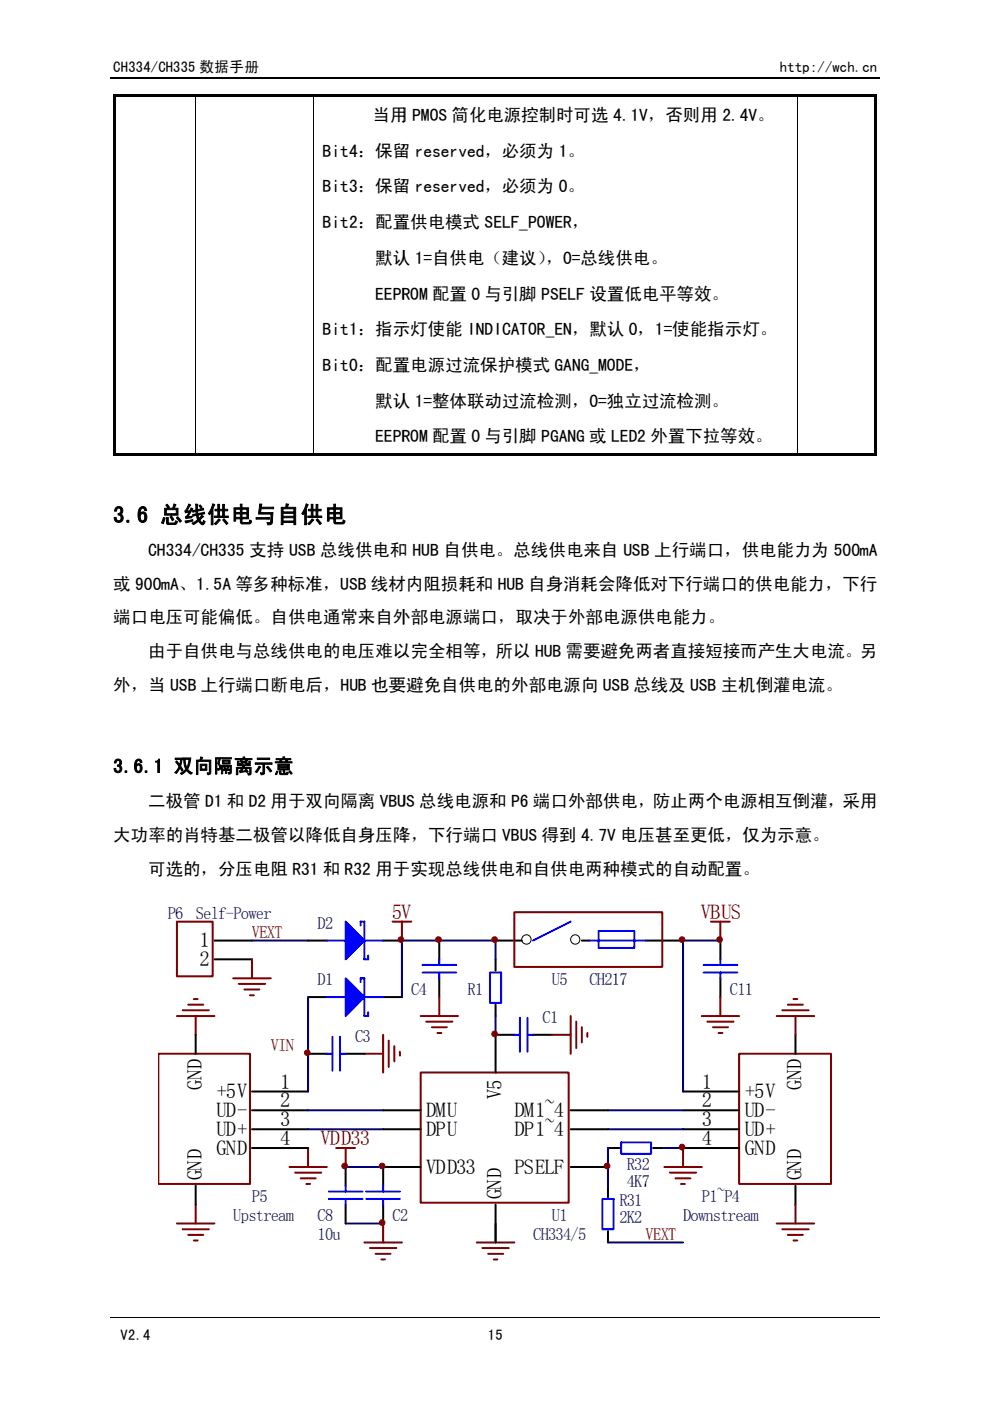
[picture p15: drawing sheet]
<svg xmlns="http://www.w3.org/2000/svg" width="210mm" height="297mm" viewBox="0 0 210 297" stroke-linecap="round" stroke-linejoin="round" font-family="sans-serif">
<defs><g id="words">
<text font-size="5" x="24" y="110.8">3.6 总线供电与自供电</text>
<g font-size="4.4" fill="#800000">
<text x="83.1" y="194.8">5V</text>
<text x="148.6" y="194.8">VBUS</text>
<text x="67.9" y="242.8">VDD33</text>
</g>
<g font-size="4.4">
<text x="42.3" y="200.8">1</text>
<text x="42.3" y="204.8">2</text>
<text x="42.8" y="231" transform="rotate(-90 42.8 231)">GND</text>
<text x="45.9" y="232.8">+5V</text>
<text x="59.4" y="230.8">1</text>
<text x="106.3" y="233" transform="rotate(-90 106.3 233)">V5</text>
<text x="148.8" y="230.8">1</text>
<text x="157.9" y="232.8">+5V</text>
<text x="169.9" y="231" transform="rotate(-90 169.9 231)">GND</text>
<text x="45.9" y="236.8">UD-</text>
<text x="59.4" y="238.8">3</text>
<text x="59.4" y="234.8">2</text>
<text x="90.4" y="236.8">DMU</text>
<text x="109.1" y="236.8">DM1~4</text>
<text x="148.8" y="238.8">3</text>
<text x="148.8" y="234.8">2</text>
<text x="157.9" y="236.8">UD-</text>
<text x="45.9" y="244.8">GND</text>
<text x="45.9" y="240.8">UD+</text>
<text x="59.4" y="242.8">4</text>
<text x="90.4" y="240.8">DPU</text>
<text x="109.1" y="240.8">DP1~4</text>
<text x="148.8" y="242.8">4</text>
<text x="157.9" y="244.8">GND</text>
<text x="157.9" y="240.8">UD+</text>
<text x="42.8" y="250.2" transform="rotate(-90 42.8 250.2)">GND</text>
<text x="90.4" y="248.8">VDD33</text>
<text x="109.1" y="248.8">PSELF</text>
<text x="169.9" y="250.2" transform="rotate(-90 169.9 250.2)">GND</text>
<text x="106.3" y="254.2" transform="rotate(-90 106.3 254.2)">GND</text>
</g>
<text font-size="4.2" x="24" y="163.9">3.6.1 双向隔离示意</text>
<g font-size="3.7">
<text x="79" y="25.7">当用</text>
<text x="79" y="25.7">当用 PMOS 简化电源控制时可选 4.1V，否则用 2.4V。</text>
<text x="68.4" y="33.3">Bit4：保留</text>
<text x="79.6" y="33.3">保留 reserved，必须为 1。</text>
<text x="68.4" y="40.8">Bit3：保留</text>
<text x="79.6" y="40.8">保留 reserved，必须为 0。</text>
<text x="68.4" y="48.4">Bit2：配置供电模式</text>
<text x="79.6" y="48.4">配置供电模式 SELF_POWER，</text>
<text x="79.5" y="56">默认</text>
<text x="79.6" y="56">默认 1=自供电（建议）</text>
<text x="115.7" y="56">，0=总线供电。</text>
<text x="79.5" y="63.5">EEPROM</text>
<text x="79.6" y="63.5">EEPROM 配置 0 与引脚 PSELF 设置低电平等效。</text>
<text x="68.4" y="71.1">Bit1：指示灯使能</text>
<text x="79.6" y="71.1">指示灯使能 INDICATOR_EN，默认 0，1=使能指示灯。</text>
<text x="68.4" y="78.6">Bit0：配置电源过流保护模式 GANG_MODE，</text>
<text x="79.6" y="78.6">配置电源</text>
<text x="79.5" y="86.2">默认</text>
<text x="79.6" y="86.2">默认 1=整体联动过流检测，0=独立过流检测。</text>
<text x="79.5" y="93.8">EEPROM</text>
<text x="79.6" y="93.8">EEPROM 配置 0 与引脚 PGANG 或 LED2 外置下拉等效。</text>
<text x="31.4" y="117.8">CH334/CH335 支持 USB 总线供电和</text>
<text x="82.7" y="117.8">和 HUB 自供电。总线供电来自 USB 上行端口，供电能力为 500mA</text>
<text x="157.3" y="117.8">供电能力</text>
<text x="24" y="125">或 900mA、1.5A 等多种标准，USB 线材内阻损耗和</text>
<text x="78.7" y="125">线材内阻损耗和 HUB 自身消耗会降低对下行端口的供电能力，下行</text>
<text x="112" y="125">自身消耗会降低对下行端口的供电能力</text>
<text x="24" y="132.2">端口电压可能偏低。自供电通常来自外部电源端口，取决于外部电源供电能力。</text>
<text x="57.4" y="132.2">自供电通常来自外部电源端口</text>
<text x="31.4" y="139.4">由于自供电与总线供电的电压难以完全相等</text>
<text x="31.5" y="139.4">由于自供电与总线供电的电压难以完全相等，所以 HUB 需要避免两者直接短接而产生大电流。另</text>
<text x="119.9" y="139.4">需要避免两者直接短接而产生大电流</text>
<text x="24" y="146.6">外，当 USB 上行端口断电后，HUB 也要避免自供电的外部电源向</text>
<text x="78.7" y="146.6">也要避免自供电的外部电源向 USB 总线及 USB 主机倒灌电流。</text>
<text x="152.8" y="146.6">主机倒灌电流</text>
<text x="31.4" y="171.1">二极管 D1 和 D2 用于双向隔离 VBUS</text>
<text x="80.6" y="171.1">VBUS 总线电源和 P6 端口外部供电，防止两个电源相互倒灌，采用</text>
<text x="160.7" y="171.1">相互</text>
<text x="24" y="178.3">大功率的肖特基二极管以降低自身压降</text>
<text x="24" y="178.3">大功率的肖特基二极管以降低自身压降，下行端口 VBUS 得到 4.7V 电压甚至更低，仅为示意。</text>
<text x="164.8" y="178.3">示意</text>
<text x="31.4" y="185.5">可选的，分压电阻 R31 和 R32 用于实现总线供电和自供电两种模式的自动配置</text>
<text x="79.6" y="185.5">用于实现总线供电和自供电两种模式的自动配置。</text>
</g>
<g font-size="3.6" fill="#000080">
<text x="35.6" y="194.9">P6</text>
<text x="41.5" y="194.9">Self-Power</text>
<text x="67.4" y="196.9">D2</text>
<text x="67.4" y="208.9">D1</text>
<text x="117" y="208.9">U5</text>
<text x="125" y="208.9">CH217</text>
<text x="87.2" y="210.9">C4</text>
<text x="99.1" y="210.9">R1</text>
<text x="154.8" y="210.9">C11</text>
<text x="75.3" y="220.9">C3</text>
<text x="115" y="216.9">C1</text>
<text x="132.9" y="248.1">R32</text>
<text x="132.9" y="251.7">4K7</text>
<text x="53.4" y="254.9">P5</text>
<text x="131.3" y="255.7">R31</text>
<text x="148.8" y="254.9">P1~P4</text>
<text x="49.4" y="258.9">Upstream</text>
<text x="67.4" y="258.9">C8</text>
<text x="67.4" y="262.9">10u</text>
<text x="83.2" y="258.9">C2</text>
<text x="113" y="262.9">CH334/5</text>
<text x="117" y="258.9">U1</text>
<text x="131.3" y="259.3">2K2</text>
<text x="144.8" y="258.9">Downstream</text>
</g>
<g font-size="3.6" fill="#800000">
<text x="53.4" y="198.9">VEXT</text>
<text x="57.4" y="222.9">VIN</text>
<text x="136.9" y="262.9">VEXT</text>
</g>
<g font-size="3.2">
<text x="24" y="15.2">CH334/CH335 数据手册</text>
<text x="165.4" y="15.2">http://wch.cn</text>
<text x="25.6" y="284.1">V2.4</text>
<text x="103.5" y="284.1">15</text>
</g>
</g></defs>
<path d="M23.5 16.6h62.1" fill="none" stroke="#000" stroke-width=".25"/>
<path d="M23.5 279.4h62.1" fill="none" stroke="#000" stroke-width=".21"/>
<path d="M33.6 191.4h52.1v75.6h-52.1z" fill-rule="evenodd" fill="#fff"/>
<g fill="none" stroke="#800000" stroke-width=".42">
<path d="M83.2 195.4h2.5M85.2 195.4v4M37.5 215.4h8M38.7 214.2h5.6M39.9 213h3.2M41.1 211.8h.8M41.5 215.4v4M81.2 219.4v8M77.3 223.4h3.9M82.4 220.6v5.6M83.6 221.8v3.2M84.8 223v.8"/>
<path d="M37.5 259.4h8M41.5 255.4v4M61.4 247.4h7.9M62.6 248.6h5.5M63.8 249.8h3.1M64.9 251h.8M65.3 243.4v4M71.3 243.4h4M73.3 243.4v4M38.7 260.6h5.6M39.9 261.8h3.2M41.1 263h.8"/>
</g>
<path d="M73.3 247.4v4M73.3 255.4v4M81.2 247.4v4M81.2 255.4v4" fill="none" stroke="#000" stroke-width=".42"/>
<path d="M69.7 254.2h7.2M69.7 252.6h7.2M73.3 251.4v1.2M73.3 254.2v1.2M77.6 254.2h7.2M77.6 252.6h7.2M81.2 251.4v1.2M81.2 254.2v1.2" fill="none" stroke="#00f" stroke-width=".42"/>
<path d="M33.6 223.4h19.4v27.6h-19.4z" fill-rule="evenodd" fill="#fff" stroke="#800000" stroke-width=".42"/>
<path d="M41.5 219.4v4M53.4 231.4h11.9M53.4 239.4h11.9M53.4 235.4h11.9M41.5 251.4v4M53.4 243.4h11.9" fill="none" stroke="#000" stroke-width=".42"/>
<path d="M37.5 195.4h7.6v11.6h-7.6z" fill-rule="evenodd" fill="#fff" stroke="#800000" stroke-width=".42"/>
<path d="M45.5 199.4h7.9M65.3 199.4h4M81.2 199.4h4M45.5 203.4h7.9M65.3 211.4h4M81.2 211.4h4M65.3 223.4h4M73.3 223.4h4M81.2 235.4h4.5M81.2 239.4h4.5M81.2 247.4h4.5" fill="none" stroke="#000" stroke-width=".42"/>
<path d="M69.3 199.4h4M76.5 196.2v-.8h.8v8h.8v-.8M77.3 199.4h3.9M69.3 211.4h4M70.5 219.8v7.2M72.1 219.8v7.2M76.5 208.2v-.8h.8v8h.8v-.8M77.3 211.4h3.9M69.3 223.4h1.2M72.1 223.4h1.2" fill="none" stroke="#00f" stroke-width=".42"/>
<g fill="#00f" stroke="#00f" stroke-width=".42">
<path d="M73.3 195.4l4 4-4 4z" fill-rule="evenodd"/>
<path d="M73.3 207.4l4 4-4 4z" fill-rule="evenodd"/>
</g>
<path d="M49.4 207.4h8M50.6 208.6h5.6M51.8 209.8h3.2M53 211h.8M53.4 203.4v4M81.2 259.4v4M77.3 263.4h7.9M78.4 264.6h5.6M79.6 265.8h3.2M80.9 267h.7" fill="none" stroke="#800000" stroke-width=".42"/>
<path d="M53.4 199.4h11.9M85.7 199.4h-.5v12M65.3 211.4v20M65.3 235.4h15.9M65.3 239.4h15.9M73.3 247.4h7.9M73.3 259.4h7.9" fill="none" stroke="#000080" stroke-width=".42"/>
<g fill="#800000" stroke="#800000" stroke-width=".21">
<circle cx="85" cy="199.2" r=".6"/>
<circle cx="65.1" cy="223.2" r=".6"/>
<circle cx="81" cy="259.2" r=".6"/>
<circle cx="81" cy="247.2" r=".6"/>
<circle cx="73.1" cy="247.2" r=".61"/>
</g>
<g fill="#000">
<path d="M24 20h.5v.6h-.5zM24 20h.5v.5h-.5zM24.5 20h16.9v.5h-16.9zM41.4 20.5l.2 .1zM41.4 20h.6v.5h-.6zM42 20h24.4v.5h-24.4zM66.4 20.5l.2 .1zM66.4 20h.5v.5h-.5zM66.9 20h18.7v.5h-18.7zM24 20.6h.5v75.6h-.5zM24 96.2h.5v.5h-.5zM24.5 96.2h16.9v.5h-16.9z"/>
<path d="M41.4 96.2h.6v.5h-.6zM42 96.2h24.4v.5h-24.4zM66.4 96.2h.5v.5h-.5zM66.9 96.2h18.7v.5h-18.7z"/>
</g>
<path d="M41.5 20.6v75.6M66.5 20.6v75.6M85.6 279.4h79.3" fill="none" stroke="#000" stroke-width=".21"/>
<path d="M85.6 16.6h79.3" fill="none" stroke="#000" stroke-width=".25"/>
<path d="M85.6 191.4h79.4v75.6h-79.4z" fill-rule="evenodd" fill="#fff"/>
<path d="M152.7 199.4v4M105.1 203.4v2.4M105.1 213v2.4M105.1 219.4h4M113 219.4h4M152.7 207.4v4" fill="none" stroke="#000" stroke-width=".42"/>
<path d="M103.9 206.2h2.4v6.4h-2.4zM109.1 219.4h1.1M110.2 215.8v7.2M111.8 219.4h1.2M111.8 215.8v7.2M149.2 206.2h7.1M149.2 204.6h7.1M152.7 203.4v1.2M152.7 206.2v1.2" fill="none" stroke="#00f" stroke-width=".42"/>
<path d="M85.6 195.4h1.6M150.7 195.4h4M152.7 195.4v4M148.8 215.4h7.9M150 216.6h5.5M151.2 217.8h3.1M152.4 219h.8M152.7 211.4v4" fill="none" stroke="#800000" stroke-width=".42"/>
<path d="M156.7 223.4h8.3v27.6h-8.3z" fill-rule="evenodd" fill="#fff" stroke="#800000" stroke-width=".42"/>
<path d="M93.1 199.4v4M105.1 199.4h5.5M123.4 199.4h1.5M136.9 199.4h7.9M93.1 207.4v4M144.8 231.4h11.9M144.8 239.4h11.9M144.8 235.4h11.9M144.8 243.4h11.9" fill="none" stroke="#000" stroke-width=".42"/>
<g fill="none" stroke="#000" stroke-width=".21">
<circle cx="111.6" cy="199.2" r=".99"/>
<circle cx="121.9" cy="199.2" r=".99"/>
</g>
<path d="M121 195.4l-8 4M124.9 199.4h12M126.9 197.4h7.6v3.6h-7.6zM89.6 206.2h7.1M89.6 204.6h7.1M93.1 203.4v1.2M93.1 206.2v1.2" fill="none" stroke="#00f" stroke-width=".42"/>
<g fill="none" stroke="#800000" stroke-width=".42">
<path d="M109.1 193.4h31.3v11.6h-31.3zM89.2 215.4h7.9M90.4 216.6h5.5M91.6 217.8h3.1M92.8 219h.8M93.1 211.4v4M117 219.4h4M121 215.4v8M122.2 216.6v5.6M123.4 217.8v3.2M124.5 219v.8M164.7 215.4h.3"/>
<path d="M105.1 259.4v4M140.8 247.4h8M142 248.6h5.6M143.2 249.8h3.2M144.4 251h.8M144.8 243.4v4M164.7 259.4h.3M101.1 263.4h8M102.3 264.6h5.6M103.5 265.8h3.2M104.7 267h.8"/>
</g>
<path d="M85.6 199.4h19.5v4M152.7 199.4h-7.9v32M105.1 215.4v4M128.9 235.4h15.9M128.9 239.4h15.9" fill="none" stroke="#000080" stroke-width=".42"/>
<g fill="#800000" stroke="#800000" stroke-width=".21">
<path d="M85.6 198.6v1.2z" fill-rule="evenodd"/>
<circle cx="144.6" cy="199.2" r=".6"/>
<circle cx="104.9" cy="199.2" r=".59"/>
<circle cx="152.6" cy="199.2" r=".6"/>
<circle cx="93" cy="199.2" r=".6"/>
</g>
<path d="M89.2 227.4h31.4v27.6h-31.4z" fill-rule="evenodd" fill="#fff" stroke="#800000" stroke-width=".42"/>
<path d="M105.1 219.4v8M85.6 235.4h3.6M85.6 239.4h3.6M121 235.4h7.9M121 239.4h7.9M85.6 247.4h3.6M105.1 255.4v8M121 247.4h7.9M128.9 251.4v2.4M128.9 243.4h2.4M138.5 243.4h2.3M128.9 261v2.4" fill="none" stroke="#000" stroke-width=".42"/>
<g fill="#800000" stroke="#800000" stroke-width=".21">
<circle cx="104.9" cy="219.2" r=".59"/>
<circle cx="144.6" cy="243.2" r=".6"/>
<circle cx="128.7" cy="247.2" r=".6"/>
</g>
<path d="M127.7 254.2h2.4v6.4h-2.4zM131.7 242.2h6.3v2.4h-6.3z" fill="none" stroke="#00f" stroke-width=".42"/>
<path d="M128.9 243.4v8M140.8 243.4h4M128.9 263.4h15.9" fill="none" stroke="#000080" stroke-width=".42"/>
<path d="M85.6 20h79.3v.5h-79.3zM85.6 96.2h79.3v.5h-79.3z" fill="#000"/>
<path d="M164.9 16.6h21.6" fill="none" stroke="#000" stroke-width=".25"/>
<path d="M164.9 279.4h21.6" fill="none" stroke="#000" stroke-width=".21"/>
<path d="M164.9 191.4h11.3v75.6h-11.3z" fill-rule="evenodd" fill="#fff"/>
<path d="M164.9 223.4h11.3v27.6h-11.3z" fill-rule="evenodd" fill="#fff" stroke="#800000" stroke-width=".42"/>
<path d="M168.7 219.4v4M168.7 251.4v4" fill="none" stroke="#000" stroke-width=".42"/>
<path d="M164.9 215.4h7.7M165.9 214.2h5.5M167 213h3.2M168.2 211.8h.8M168.7 215.4v4M164.9 259.4h7.7M168.7 255.4v4M165.9 260.6h5.5M167 261.8h3.2M168.2 263h.8" fill="none" stroke="#800000" stroke-width=".42"/>
<path d="M164.9 20h4.1v.5h-4.1zM169 20.5l.1 .1zM169 20h.5v.5h-.5zM169.5 20h16v.5h-16zM185.5 20h.5v.6h-.5zM185.5 20h.5v.5h-.5zM164.9 96.2h4.1v.5h-4.1zM169 96.2h.5v.5h-.5zM169.5 96.2h16v.5h-16zM185.5 20.6h.5v75.6h-.5zM185.5 96.2h.5v.5h-.5z" fill="#000"/>
<path d="M169 20.6v75.6" fill="none" stroke="#000" stroke-width=".21"/>
<use href="#words"/>
</svg>
